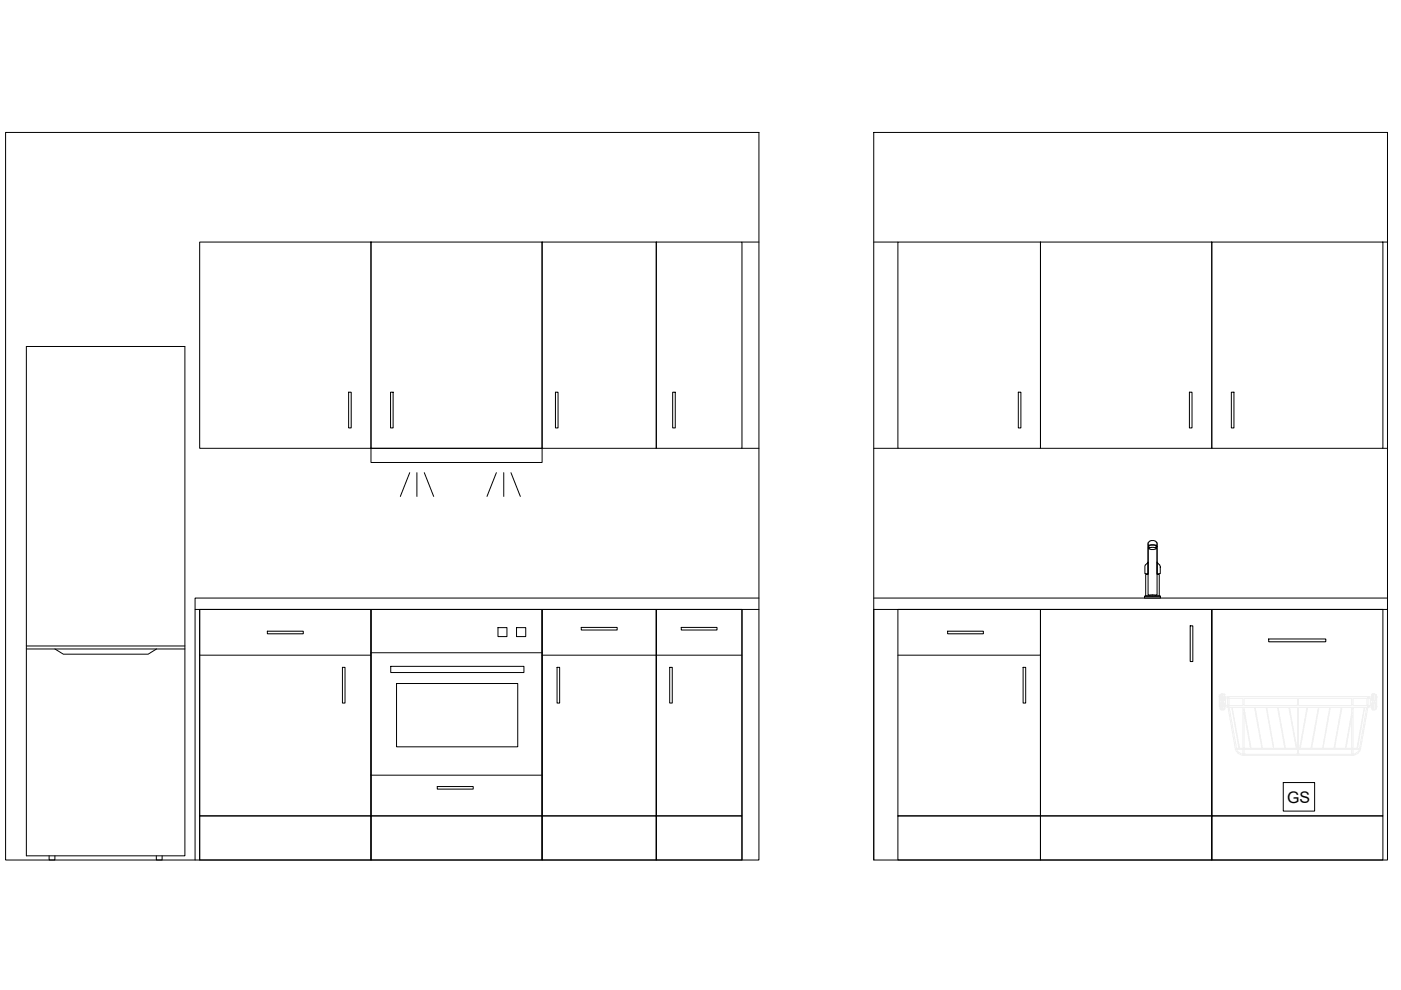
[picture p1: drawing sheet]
<svg xmlns="http://www.w3.org/2000/svg" width="297mm" height="210mm" viewBox="0 0 297 210" stroke-linecap="round" stroke-linejoin="round" font-family="sans-serif">
<defs><g id="words">
<text font-size="3.4" x="272.9" y="170.2">GS</text>
</g></defs>
<!-- layer: 0 -->
<g fill="none" stroke="#000" stroke-width=".21">
<path d="M1.2 28.1h159.7v154.2h-159.7zM185.3 28.1h108.9v154.2h-108.9zM157.3 51.3h3.6M185.3 51.3h5.1M293.2 51.3h1M157.3 95.1h3.6M185.3 95.1h5.1M293.2 95.1h1M42.3 129.2v53.1M78.7 129.2v53.1M114.9 129.2v53.1M160.9 129.2h-119.5v53.1"/>
<path d="M160.9 126.8h-119.5v2.4M185.3 126.8h108.9M220.6 129.2v53.1M256.9 129.2v53.1M294.2 129.2h-108.9v53.1M220.6 173h36.3v9.3h-36.3z"/>
</g>
<!-- layer: DISHWASHER -->
<g fill="none" stroke="#f0f0f0" stroke-width=".21">
<path d="M258.5 147.3l.1 2.6M258.5 147.8l.2 .1M258.6 147.8h.1M258.6 149.9h.1M258.7 147.9h.1M258.7 149.7h.1M258.7 147.9v.1M258.7 149.6h.1M258.7 147.8h.1M258.7 148h.1M258.7 149.9h.1M258.7 147.3h.1"/>
<path d="M258.7 147.4h.1M258.7 148.4h.1M258.7 149.3h.1M258.7 150.3h.1M258.7 147.3v1.3h.8v-.2M258.7 148.5l.2 .1M258.7 150.3l.2 .2h.5M258.7 149.7l-.1 .2M258.8 150.4h.1M258.9 148.6h.1M258.9 149h.1M258.9 147.1v.1"/>
<path d="M258.9 149l-.2 .2M258.9 150.5l.1 .1M259 147.1v1.5M259 149v1.6M259.2 147.1v1.5M259.2 149v1.6M259.3 147.1h-.3l-.3 .2M259.3 147.1h.1M259.3 149l.2 .3M259.4 147.1l.1 .2M259.4 148.6h-.1M259.4 147.2h.1"/>
<path d="M259.4 150.5h.1M259.4 149v.1M259.5 149.6h.1M259.5 147.8h.1M259.5 148h.1M259.5 149.9h.1M259.5 147.3h.1M259.5 148.4h.1M259.5 147.4h.1M259.5 150.3h.1M259.5 149.3h.1M259.5 148.4l-.1 .2"/>
<path d="M259.5 149.9h.9M259.5 148l.9 .1M259.5 149.2v.1M259.5 149.2v-.2h-.8v1.3M259.5 147.3v1.1M259.5 150.3l-.2 .3M259.5 147.8h.8M259.5 149.6h.8M259.5 149.5h.3M259.5 149.3v1M259.6 149.5h.1M259.6 148.1h.1"/>
<path d="M259.8 148.1h-.3M259.8 148.1h.1M259.8 149.5h.1M259.8 148.1v1.4M260.3 149.6h.1M260.3 147.8h.1M260.3 149.9h.1M260.3 148h.1M260.3 148v-.2l.1-.1h29.5l.2 .1v.2M260.3 148v1.6M260.3 149.9l1.6 8.9a1.76 1.76 0 0 0 1.7 1.3M260.4 148.1h3.2"/>
<path d="M260.4 149.6h.1M260.4 148.1h.1M260.6 149.6h.1M260.6 148.1h.1M260.6 148.1v1.5M260.6 150l1.6 8.7M261.2 150l1.5 8.7M261.2 150l1.6 8.7M262.2 158.7a1.4 1.4 0 0 0 1.3 1.2M262.2 158.7h.5M262.2 158.9h1.3M262.7 158.7h.1"/>
<path d="M262.8 158.7h.7M262.8 158.7h.1M263.5 159.9h.1M263.5 158.7h.1M263.5 158.9h.1M263.5 148.1v1.5M263.5 150l.1 10.1M263.6 149.6h-3.3v.2l.1 .2h29.5l.2-.2-.1-.2h-3.2M263.7 149.6h11.4M263.7 148.1h11.4M263.8 159.9h.1M263.8 158.7h.1"/>
<path d="M263.8 158.9h.1M263.8 151.1h.1M263.8 148.1v1.5M263.8 150v10M263.8 158.7h1.3M263.8 159.9h11.3M263.8 158.9h11.3M263.8 150.4l1.5 8.3M263.8 151.1l1.3 7.6M265.1 158.7h.1M265.3 158.7h2.2M265.3 158.7h.1"/>
<path d="M266 150l1.5 8.7M266.1 150l1.6 8.7M267.5 158.7h.1M267.7 158.7h.1M267.7 158.7h2.3M268.4 150l1.6 8.7M268.6 150l1.5 8.7M270 158.7h.1M270.1 158.7h2.3M270.1 158.7h.1M270.8 150l1.6 8.7M271 150l1.5 8.7"/>
<path d="M272.4 158.7h.1M272.5 158.7h2.3M272.5 158.7h.1M273.3 150l1.5 8.7M273.4 150l1.6 8.7M274.8 158.7h.1M275 158.7h.1M275.1 158.7h.1M275.1 159.9h.1M275.1 158.9h.1M275.1 148.1v1.5M275.1 150v10.1"/>
<path d="M275.3 149.6h11.4M275.3 148.1h11.4M275.3 159.9h.1M275.3 158.9h.1M275.3 158.7h.1M275.3 150v10.1h-.2M275.3 148.1v1.5M275.3 158.7h.2M275.3 159.9h11.3M275.3 158.9h11.3M275.5 158.7h.1M275.7 158.7h2.3"/>
<path d="M275.7 158.7h.1M277.1 150l-1.6 8.7M277.2 150l-1.5 8.7M278 158.7h.1M278.1 158.7h2.3M278.1 158.7h.1M279.5 150l-1.5 8.7M279.7 150l-1.6 8.7M280.4 158.7h.1M280.5 158.7h2.3M280.5 158.7h.1M281.9 150l-1.5 8.7"/>
<path d="M282.1 150l-1.6 8.7M282.8 158.7h.1M283 158.7h.1M283 158.7h2.2M284.4 150l-1.6 8.7M284.5 150l-1.5 8.7M285.2 158.7h.1M285.4 158.7h1.2M285.4 158.7h.1M286.6 159.9h.1M286.6 158.7h.1M286.6 158.9h.1"/>
<path d="M286.6 151.8h.1M286.6 148.1v1.5M286.6 150v10M286.6 151.1l-1.4 7.6M286.6 151.8l-1.2 6.9M286.9 159.9h.1M286.9 158.7h.1M286.9 158.9h.1M286.9 148.1v1.5M286.9 150l-.1 10.1M286.9 158.7h.8M286.9 158.9h1.3"/>
<path d="M286.9 150v.4M287.7 158.7h.1M287.8 158.7h.4M287.8 158.7h.1M288.2 158.7v.1a1.45 1.45 0 0 1-1.3 1.1M289.3 150l-1.6 8.7M289.3 150l-1.5 8.7M289.8 150l-1.6 8.7M289.8 148.1v1.5M289.9 149.6h.1M289.9 148.1h.1M290 147.7h.1"/>
<path d="M290 148l-3.2 .1M290 149.9l-1.5 8.9a1.76 1.76 0 0 1-1.7 1.3M290 148h.9M290.1 149.9h.1M290.1 148h.1M290.1 149.6h.1M290.1 147.8h.1M290.1 148v1.6M290.1 147.8h.8M290.1 149.6h.8M290.9 147.8h.1M290.9 148h.1"/>
<path d="M290.9 147.3h.1M290.9 147.4h.1M290.9 148.4h.1M290.9 149.6h.1M290.9 149.9h.1M290.9 149.3h.1M290.9 150.3h.1M290.9 148.2l-.2-.1-.2 .1v1.2l.2 .2 .2-.2M290.9 149.9h-.9M290.9 148.5h.1M290.9 150.3v.1M290.9 147.2v.1"/>
<path d="M290.9 148.6h.1M290.9 149.1v.1M291 147.2h.1M291 150.5h.1M291 149v.1M291 148.6h.1M291 150.5l.1 .1M291 149l-.1 .1M291.2 147.1v1.5M291.2 149v1.6M291.3 147.1v1.5M291.3 149v1.6"/>
<path d="M291.5 150.5l-.1 .1M291.5 149v.1M291.5 148.6h.1M291.5 149h.1M291.5 147.1v.1M291.5 150.5h.1M291.5 147.2l-.4-.1-.2 .1v1.4h.7v-1.3M291.5 147.2l.1 .1M291.5 149.1l.1 .1M291.6 147.8h.1M291.6 148h.1M291.6 147.3h.1"/>
<path d="M291.6 148.4h.1M291.6 147.4h.1M291.6 149.9h.1M291.6 149.6h.1M291.6 150.3h.1M291.6 149.3h.1M291.6 150.3v-1.3h-.7v1.4l.6 .1M291.6 148.5l-.1 .1M291.6 150.3l-.1 .2M291.6 149.7h.1M291.7 149.7h.1M291.7 147.9h.1"/>
<path d="M291.7 149.7v.1M291.7 147.9l-.1 .1M291.7 147.8h.2l-.1 2.1M291.7 147.8v.1M291.7 149.8h.1M291.8 149.8v.1M291.8 149.9h.1M291.8 147.8h.1M263.5 160h.1M263.6 160.1h.1M263.6 160.1l.1 .1M263.7 160.2h.1"/>
<path d="M263.7 160.2h23M263.7 160.1h.1M263.7 160.1v.1M263.8 160h.1M263.8 160l-.1 .1M275.1 160h.1M275.1 160.1h.1M275.2 160.1h.1M275.3 160h.1M286.6 160h.1M286.6 160l.1 .1M286.7 160.1h.1"/>
<path d="M286.7 160.1v.1M286.7 160.2h.1M286.8 160.1h.1M286.8 160.1l-.1 .1M286.9 160h.1"/>
</g>
<path d="M256.9 129.2h36.3v43.8h-36.3zM269 135.5h12.1v.6h-12.1zM256.9 173h36.3v9.3h-36.3zM272.1 165.9h6.6v6.1h-6.6z" fill="none" stroke="#000" stroke-width=".21"/>
<!-- layer: BOTTOM - 500_1 -->
<path d="M190.4 129.2h30.2v43.8h-30.2zM190.4 138.9h30.2M200.9 133.8h7.6v.6h-7.6zM216.9 141.5h.6v7.6h-.6zM190.4 173h30.2v9.3h-30.2z" fill="none" stroke="#000" stroke-width=".21"/>
<!-- layer: BASE -->
<g fill="none" stroke="#000" stroke-width=".21">
<path d="M243.3 119.2l.1 2.4h-.7l.1-1.7zM243.4 115.2v10.9l.3 .2 1.6-.2v-10.9M243.4 115.8l.1 .3a.59 .59 0 0 0 .8 .4h.1a.52 .52 0 0 0 .8-.5l.1-.2v6h.5v4.6h-2.9v-4.6h.5zM243.5 114.9a1.15 1.15 0 0 1 1.8 .3v.5a2.25 2.25 0 0 0-1.9 0zM243.6 115.6h1.5v.6l-.5-.2-1 .2zM245.2 115.8v.2M245.3 119.2l.7 .9v1.5h-.7zM78.7 129.2h36.2v43.8h-36.2zM78.7 138.4h36.2M105.6 133.1h1.9v1.9h-1.9zM109.5 133.1h2v1.9h-2zM220.6 129.2h36.3v43.8h-36.3z"/>
<path d="M242.7 126.5l3.3-.1v.4h-3.3zM242.7 126.4h3.3M252.3 132.7h.6v7.6h-.6zM82.8 141.3h28.3v1.3h-28.3zM84.1 144.9h25.7v13.4h-25.7zM78.7 173h36.2v9.3h-36.2zM78.7 164.4h36.2M92.7 166.8h7.6v.5h-7.6z"/>
</g>
<!-- layer: BOTTOM - 600_2 -->
<path d="M42.3 129.2h36.4v43.8h-36.4zM42.3 138.9h36.4M56.7 133.8h7.6v.6h-7.6zM72.6 141.5h.6v7.6h-.6zM42.3 173h36.4v9.3h-36.4z" fill="none" stroke="#000" stroke-width=".21"/>
<!-- layer: BOTTOM- 400_2 -->
<path d="M114.9 129.2h24.2v43.8h-24.2zM114.9 138.9h24.2M123.2 133h7.7v.6h-7.7zM118.1 141.5h.6v7.6h-.6zM114.9 173h24.2v9.3h-24.2z" fill="none" stroke="#000" stroke-width=".21"/>
<!-- layer: BOTTOM - 300 -->
<path d="M139.1 129.2h18.2v43.8h-18.2zM139.1 138.9h18.2M139.1 129.2v53.1M144.4 133h7.6v.6h-7.6zM157.3 129.2v53.1M142 141.5h.5v7.6h-.5zM139.1 173h18.2v9.3h-18.2z" fill="none" stroke="#000" stroke-width=".21"/>
<!-- layer: TOP  - 600_4 -->
<path d="M42.3 51.3h36.4v43.8h-36.4zM220.6 51.3h36.3v43.8h-36.3zM256.9 51.3h36.3v43.8h-36.3z" fill="none" stroke="#000" stroke-width=".21"/>
<!-- layer: BOTTOM - 600_1 -->
<path d="M73.9 83.2h.6v7.5h-.6zM82.8 83.2h.6v7.5h-.6zM117.8 83.2h.5v7.5h-.5zM142.6 83.2h.6v7.5h-.6zM215.9 83.2h.6v7.5h-.6zM252.2 83.2h.5v7.5h-.5zM261.1 83.2h.5v7.5h-.5z" fill="none" stroke="#000" stroke-width=".21"/>
<!-- layer: ASPIRATOR -->
<path d="M78.7 51.3h36.2v43.8h-36.2zM78.7 95.1h36.2v3h-36.2zM86.9 100.2l-2 5.1M88.4 100.2v5.1M90 100.2l1.9 5.1M105.2 100.2l-1.9 5.1M106.8 100.2v5.1M108.3 100.2l2 5.1" fill="none" stroke="#000" stroke-width=".21"/>
<!-- layer: TOP - 400_1 -->
<path d="M114.9 51.3h24.2v43.8h-24.2z" fill="none" stroke="#000" stroke-width=".21"/>
<!-- layer: TOP - 300 -->
<path d="M139.1 51.3h18.2v43.8h-18.2z" fill="none" stroke="#000" stroke-width=".21"/>
<!-- layer: REFRIGERATOR -->
<path d="M5.6 73.5h33.6v108h-33.6zM5.6 137h33.6M5.6 137.6h33.6M11.6 137.6l1.8 1.1h18l1.8-1.1M10.4 181.5v.8h1.2v-.8M33.1 181.5v.8h1.3v-.8" fill="none" stroke="#000" stroke-width=".21"/>
<!-- layer: TOP - 500_1 -->
<path d="M190.4 51.3h30.2v43.8h-30.2z" fill="none" stroke="#000" stroke-width=".21"/>
<use href="#words"/>
</svg>
